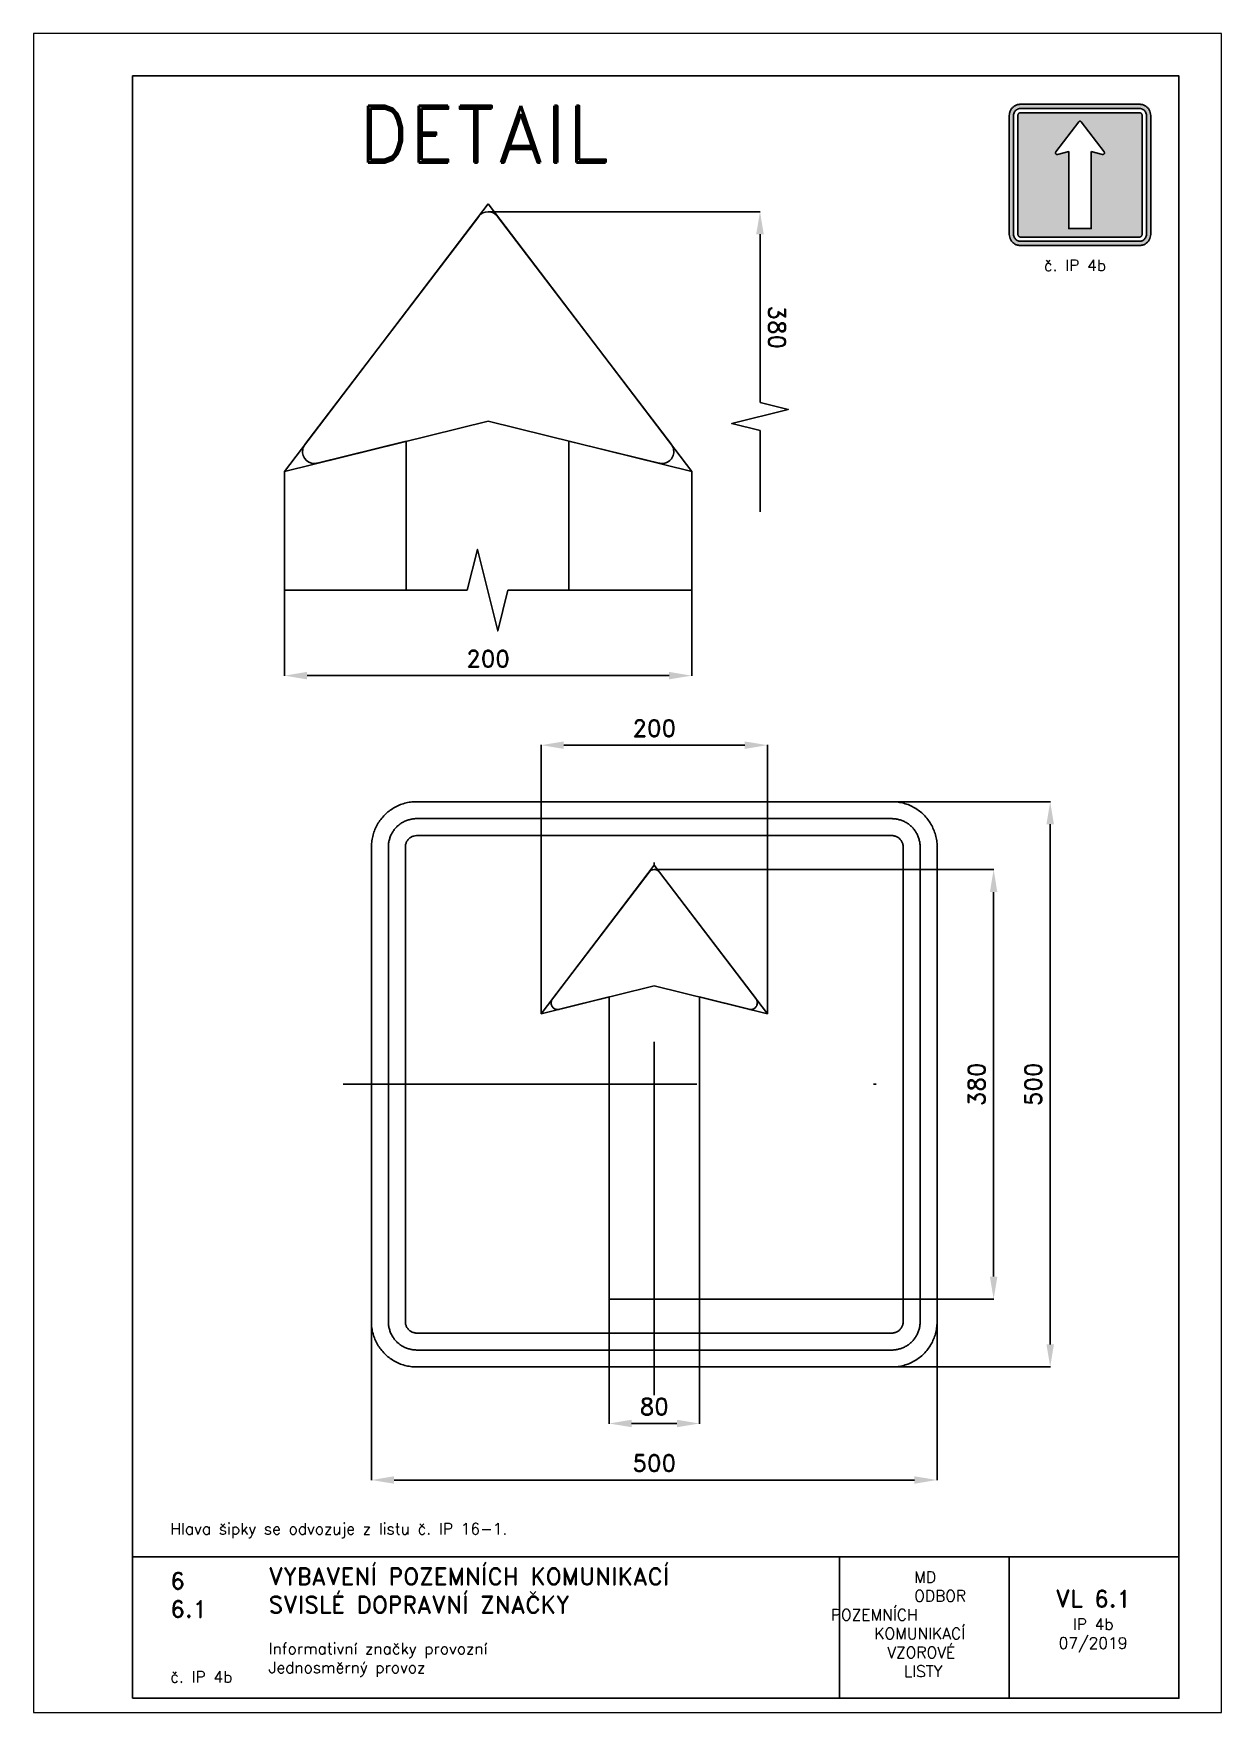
# Paper-space layout 'IP 4b' of a CAD drawing. Header units: millimetres. Extents: x 0 to 210, y 0 to 297.
# The model-space entities are those that its viewports show. They can reach past a viewport. Long polylines and large blocks are cut down to what shows.
import ezdxf

# ---------------------------------------------------------------- set-up
doc = ezdxf.new("R2010")
doc.units = ezdxf.units.MM
doc.header["$LTSCALE"] = 5
doc.linetypes.add('ČERCHOVANÁX2', pattern=[2, 1, -0.5, 0, -0.5])
doc.linetypes.add('ČÁRKOVANÁX2', pattern=[1.5, 1, -0.5])
for name, color, linetype in [('Kóty', 2, 'Continuous'), ('Rozpiska', 7, 'Continuous'), ('Značka', 7, 'Continuous')]:
    doc.layers.add(name, color=color, linetype=linetype)
doc.layers.add('Rámeček', color=6, linetype='Continuous', plot=False)
doc.styles.get("Standard").update_dxf_attribs({"font": 'romand.shx', "height": 15})
doc.dimstyles.get("Standard").update_dxf_attribs({"dimtxt": 15, "dimasz": 20, "dimexe": 0.18, "dimexo": 0.0625, "dimgap": 7.5, "dimtad": 1, "dimdec": 0, "dimzin": 0, "dimdsep": 46, "dimtxsty": 'Standard', "dimcen": 0.09, "dimadec": 0, "dimazin": 0, "dimtfac": 1, "dimtdec": 0, "dimtofl": 0, "dimtmove": 0, "dimatfit": 3, "dimfxl": 1, "dimtolj": 1, "dimtzin": 0, "dimarcsym": 0})

psp = doc.layouts.new('IP 4b')

# ---------------------------------------------------------------- texts
at = {"layer": 'Rozpiska', "color": 7, "attachment_point": 1}
for s, width, gutter_width, heights, insert, char_height in [('\\pi6.11905;č. IP 4b', 25, 75, [0], (172.5, 257), 2), ('\\P\\PHlava šipky se odvozuje z listu č. IP 16-1.', 155.5011, 100, [0], (24.17, 40.15), 2), ('6', 149.0422, 100, [0], (24.17, 24.77), 3), ('{\\C6;VYBAVENÍ POZEMNÍCH KOMUNIKACÍ\\P}SVISLÉ DOPRAVNÍ ZNAČKY{\\H1.34524x; }', 149.0422, 100, [0], (41.56, 25.56), 3), ('\\pi14.7414;{\\C6;MD\\P\\pi2.36044;}ODBOR POZEMNÍCH{\\H1.57143x; }\\P\\pi7.69378;KOMUNIKACÍ{\\H1.5x; }\\P\\pi9.97949;{\\C6;VZOROVÉ\\H1.47619x; \\H0.67742x;\\P\\pi12.93187;LISTY\\H1.26984x; }', 33.1018, 100, [0], (140.95, 24.95), 2), ('\\pi1.03113;{\\H1.5x;\\C6;VL 6.1\\P\\pi4.07873;\\H0.66667x;IP 4b\\H1.66666x; \\H0.6x;\\P\\pi1.5549;07/2019\\H1.80159x; }', 16.0623, 100, [0], (179.66, 21.61), 2), ('6.1', 149.0422, 100, [0], (24.17, 19.78), 3), ('{\\C6;Informativní značky provozní\\P}Jednosměrný provoz{\\H1.83333x; }', 149.0422, 100, [0], (41.56, 12.29), 2), ('{\\C6;č. IP 4b}', 18.3305, 100, [2.67], (24.17, 7.28), 2)]:
    psp.add_mtext_dynamic_manual_height_columns(s, width=width, gutter_width=gutter_width, heights=heights, dxfattribs=dict(at, insert=insert, char_height=char_height))

msp = doc.modelspace()

# ---------------------------------------------------------------- texts
at = {"layer": 'Kóty', "insert": (108.5, 669.6), "char_height": 15, "attachment_point": 5, "rotation": 270}
msp.add_mtext('\\A1;380', dxfattribs=at)
at = {"layer": 'Kóty', "insert": (-146.9, 376.5), "char_height": 15, "attachment_point": 5}
msp.add_mtext('\\A1;200', dxfattribs=at)
at = {"layer": 'Rozpiska', "color": 7, "insert": (-294.9, 865.5), "char_height": 50, "attachment_point": 1}
msp.add_mtext_dynamic_manual_height_columns('\\pi33.278;DETAIL', width=299.889, gutter_width=100, heights=[0], dxfattribs=at)

# ---------------------------------------------------------------- blocks, each defined once
blk = doc.blocks.new('*D0')
at = {"layer": 'Defpoints', "color": 0, "transparency": 16777216}
for p in [(151.8, 250), (350, 250), (165.8, -250)]:
    blk.add_point(p, dxfattribs=at)
at = {"layer": 'Kóty', "color": 0, "lineweight": -2, "transparency": 16777216}
for p, q in [((151.9, 250), (350.2, 250)), ((350, -230), (350, 230)), ((165.9, -250), (350.2, -250))]:
    blk.add_line(p, q, dxfattribs=at)
at = {"layer": 'Kóty', "color": 0, "transparency": 16777216}
for points in [[(346.7, 230), (353.3, 230), (350, 250)], [(346.7, -230), (353.3, -230), (350, -250)]]:
    blk.add_solid(points, dxfattribs=at)
at = {"layer": 'Kóty', "color": 0, "transparency": 16777216, "insert": (335, 0), "char_height": 15, "attachment_point": 5, "rotation": 90}
blk.add_mtext('\\A1;500', dxfattribs=at)
blk = doc.blocks.new('*D1')
at = {"layer": 'Defpoints', "color": 0, "transparency": 16777216}
for p in [(250, -192.5), (-250, -210), (250, -350)]:
    blk.add_point(p, dxfattribs=at)
at = {"layer": 'Kóty', "color": 0, "lineweight": -2, "transparency": 16777216}
for p, q in [((250, -192.6), (250, -350.2)), ((-250, -210.1), (-250, -350.2)), ((-230, -350), (230, -350))]:
    blk.add_line(p, q, dxfattribs=at)
at = {"layer": 'Kóty', "color": 0, "transparency": 16777216}
for points in [[(-230, -346.7), (-230, -353.3), (-250, -350)], [(230, -346.7), (230, -353.3), (250, -350)]]:
    blk.add_solid(points, dxfattribs=at)
at = {"layer": 'Kóty', "color": 0, "transparency": 16777216, "insert": (0, -335), "char_height": 15, "attachment_point": 5}
blk.add_mtext('\\A1;500', dxfattribs=at)
blk = doc.blocks.new('*D2')
at = {"layer": 'Defpoints', "color": 0, "transparency": 16777216}
for p in [(-40, -190), (40, -190), (40, -300)]:
    blk.add_point(p, dxfattribs=at)
at = {"layer": 'Kóty', "color": 0, "lineweight": -2, "transparency": 16777216}
for p, q in [((-40, -190.1), (-40, -300.2)), ((40, -190.1), (40, -300.2)), ((-20, -300), (20, -300))]:
    blk.add_line(p, q, dxfattribs=at)
at = {"layer": 'Kóty', "color": 0, "transparency": 16777216}
for points in [[(-20, -296.7), (-20, -303.3), (-40, -300)], [(20, -296.7), (20, -303.3), (40, -300)]]:
    blk.add_solid(points, dxfattribs=at)
at = {"layer": 'Kóty', "color": 0, "transparency": 16777216, "insert": (0, -285), "char_height": 15, "attachment_point": 5}
blk.add_mtext('\\A1;80', dxfattribs=at)
blk = doc.blocks.new('*D3')
at = {"layer": 'Defpoints', "color": 0, "transparency": 16777216}
for p in [(0, 190), (300, 190), (40, -190.1)]:
    blk.add_point(p, dxfattribs=at)
at = {"layer": 'Kóty', "color": 0, "lineweight": -2, "transparency": 16777216}
for p, q in [((0.1, 190), (300.2, 190)), ((300, -170.1), (300, 170)), ((40.1, -190.1), (300.2, -190.1))]:
    blk.add_line(p, q, dxfattribs=at)
at = {"layer": 'Kóty', "color": 0, "transparency": 16777216}
for points in [[(296.7, 170), (303.3, 170), (300, 190)], [(296.7, -170.1), (303.3, -170.1), (300, -190.1)]]:
    blk.add_solid(points, dxfattribs=at)
at = {"layer": 'Kóty', "color": 0, "transparency": 16777216, "insert": (285, 0), "char_height": 15, "attachment_point": 5, "rotation": 90}
blk.add_mtext('\\A1;380', dxfattribs=at)
blk = doc.blocks.new('*D6')
at = {"layer": 'Defpoints', "color": 0, "transparency": 16777216}
for p in [(100, 300), (-100, 62.4), (100, 62.4)]:
    blk.add_point(p, dxfattribs=at)
at = {"layer": 'Kóty', "color": 0, "lineweight": -2, "transparency": 16777216}
for p, q in [((-100, 62.5), (-100, 300.2)), ((-80, 300), (80, 300)), ((100, 62.5), (100, 300.2))]:
    blk.add_line(p, q, dxfattribs=at)
at = {"layer": 'Kóty', "color": 0, "transparency": 16777216}
for points in [[(-80, 303.3), (-80, 296.7), (-100, 300)], [(80, 303.3), (80, 296.7), (100, 300)]]:
    blk.add_solid(points, dxfattribs=at)
at = {"layer": 'Kóty', "color": 0, "transparency": 16777216, "insert": (0, 315), "char_height": 15, "attachment_point": 5}
blk.add_mtext('\\A1;200', dxfattribs=at)

# ---------------------------------------------------------------- dimensions: what is measured, and where the dimension line sits
at = {"layer": 'Kóty'}
for base, p1, p2, picture, middle in [((100, 300), (-100, 62.4), (100, 62.4), '*D6', (0, 315)), ((250, -350), (-250, -210), (250, -192.5), '*D1', (0, -335)), ((40, -300), (-40, -190), (40, -190), '*D2', (0, -285))]:
    dim = msp.add_linear_dim(base=base, p1=p1, p2=p2, dimstyle='Standard', dxfattribs=at)
    dim.commit()
    dim.dimension.update_dxf_attribs({"geometry": picture, "text_midpoint": middle})
for base, p1, p2, picture, middle in [((350, 250), (165.8, -250), (151.8, 250), '*D0', (335, 0)), ((300, 190), (40, -190.1), (0, 190), '*D3', (285, 0))]:
    dim = msp.add_linear_dim(base=base, p1=p1, p2=p2, angle=90, dimstyle='Standard', dxfattribs=at)
    dim.commit()
    dim.dimension.update_dxf_attribs({"geometry": picture, "text_midpoint": middle})

# ---------------------------------------------------------------- linework, layer by layer
at = {"layer": 'Kóty'}
for p, q in [((-146.9, 771.9), (93.5, 771.9)), ((93.5, 751.9), (93.5, 603.2)), ((93.5, 578.2), (93.5, 506.5)), ((-326.9, 542.1), (-326.9, 361.3)), ((33.1, 542.1), (33.1, 361.3)), ((-306.9, 361.5), (13.1, 361.5))]:
    msp.add_line(p, q, dxfattribs=at)
msp.add_lwpolyline([(93.5, 603.2), (118.5, 597), (68.5, 584.5), (93.5, 578.2)], dxfattribs=at)
for points in [[(96.8, 751.9), (90.1, 751.9), (93.5, 771.9)], [(-306.9, 364.8), (-306.9, 358.2), (-326.9, 361.5)], [(13.1, 364.8), (13.1, 358.2), (33.1, 361.5)]]:
    msp.add_solid(points, dxfattribs=at)
at = {"layer": 'Značka', "color": 6, "linetype": 'ČÁRKOVANÁX2', "ltscale": 2.5}
for p, q in [((-146.9, 778.7), (-326.9, 542.2)), ((-146.9, 778.7), (33.1, 542.2)), ((-326.9, 542.2), (-146.9, 586.7)), ((33.1, 542.2), (-146.9, 586.7)), ((0, 193.8), (-100, 62.4)), ((0, 193.8), (100, 62.4)), ((-100, 62.4), (0, 87.2)), ((100, 62.4), (0, 87.2))]:
    msp.add_line(p, q, dxfattribs=at)
at = {"layer": 'Značka', "color": 7}
for p, q in [((-165.4, 437.1), (-326.9, 437.1)), ((33.1, 437.1), (-129.4, 437.1))]:
    msp.add_line(p, q, dxfattribs=at)
at = {"layer": 'Značka', "color": 5}
for points in [[(-219.4, 437.1), (-219.4, 568.8), (-297.9, 549.4), (-298.4, 549.3), (-298.9, 549.2), (-301, 549.1), (-303, 549.4), (-305.5, 550.3), (-307.5, 551.8), (-309.2, 553.8, -0.065232), (-310.4, 556.1, -0.064842), (-310.9, 558.6, -0.063643), (-310.8, 561.2, -0.052725), (-310.3, 563.2, -0.057385), (-309.4, 565.1), (-309.1, 565.5), (-308.8, 565.9), (-155.2, 767.7), (-154.9, 768.1), (-154.6, 768.5), (-153.2, 769.8), (-151.5, 770.8), (-149.3, 771.6), (-146.9, 771.9), (-144.5, 771.6), (-142.2, 770.8), (-140.5, 769.8), (-139.1, 768.5), (-138.8, 768.1), (-138.5, 767.7), (15.1, 565.9), (15.4, 565.5), (15.7, 565.1, -0.052546), (16.6, 563.2, -0.052648), (17.1, 561.2, -0.065479), (17.2, 558.6, -0.065458), (16.6, 556.1, -0.065309), (15.5, 553.8, -0.06525), (13.8, 551.8), (11.7, 550.3), (9.3, 549.4), (7.3, 549.1), (5.2, 549.2), (4.7, 549.3), (4.2, 549.4), (-75.4, 569), (-75.4, 437.1)], [(-210, -250), (-210.2, -250), (-210.3, -250, -0.032179), (-215.5, -249.6, -0.035442), (-220.6, -248.6, -0.03627), (-225.5, -246.9, -0.034421), (-230.1, -244.6, -0.033723), (-234.4, -241.7, -0.034086), (-238.3, -238.3, -0.03421), (-241.7, -234.4, -0.03423), (-244.6, -230.1, -0.034042), (-246.9, -225.5, -0.033412), (-248.6, -220.6, -0.034127), (-249.7, -215.5, -0.036744), (-250, -210.3), (-250, -210.2), (-250, -210), (-250, 210), (-250, 210.2), (-250, 210.3, -0.032179), (-249.6, 215.5, -0.035444), (-248.6, 220.6, -0.036265), (-246.9, 225.5, -0.034417), (-244.6, 230.1, -0.033718), (-241.7, 234.4, -0.03408), (-238.3, 238.3, -0.034213), (-234.4, 241.7, -0.034222), (-230.1, 244.6, -0.034048), (-225.5, 246.9, -0.033405), (-220.6, 248.6, -0.034129), (-215.5, 249.7, -0.036741), (-210.3, 250), (-210.2, 250), (-210, 250), (210, 250), (210.2, 250), (210.3, 250, -0.032179), (215.5, 249.6, -0.035443), (220.6, 248.6, -0.036259), (225.5, 246.9, -0.034409), (230.1, 244.6, -0.033719), (234.4, 241.7, -0.034073), (238.3, 238.3, -0.034214), (241.7, 234.4, -0.034226), (244.6, 230.1, -0.03405), (246.9, 225.5, -0.033407), (248.6, 220.6, -0.034128), (249.7, 215.5, -0.036741), (250, 210.3), (250, 210.2), (250, 210), (250, -210), (250, -210.2), (250, -210.3, -0.032179), (249.6, -215.5, -0.035442), (248.6, -220.6, -0.036259), (246.9, -225.5, -0.034412), (244.6, -230.1, -0.033722), (241.7, -234.4, -0.034079), (238.3, -238.3, -0.034208), (234.4, -241.7, -0.034233), (230.1, -244.6, -0.034047), (225.5, -246.9, -0.033418), (220.6, -248.6, -0.034128), (215.5, -249.7, -0.036747), (210.3, -250), (210.2, -250), (210, -250), (-210, -250)], [(-210, -235), (-210.1, -235), (-210.2, -235, -0.032179), (-213.4, -234.8, -0.035442), (-216.6, -234.1, -0.036263), (-219.7, -233.1, -0.034415), (-222.6, -231.6, -0.033719), (-225.3, -229.8, -0.034085), (-227.7, -227.7, -0.034205), (-229.8, -225.3, -0.034229), (-231.6, -222.6, -0.034047), (-233.1, -219.7, -0.033413), (-234.1, -216.6, -0.034127), (-234.8, -213.4, -0.036746), (-235, -210.2), (-235, -210.1), (-235, -210), (-235, 210), (-235, 210.1), (-235, 210.2, -0.032179), (-234.8, 213.4, -0.035448), (-234.1, 216.6, -0.036268), (-233.1, 219.7, -0.034412), (-231.6, 222.6, -0.033722), (-229.8, 225.3, -0.034096), (-227.7, 227.7, -0.034188), (-225.3, 229.8, -0.034226), (-222.6, 231.6, -0.034026), (-219.7, 233.1, -0.033407), (-216.6, 234.1, -0.034138), (-213.4, 234.8, -0.036736), (-210.2, 235), (-210.1, 235), (-210, 235), (210, 235), (210.1, 235), (210.2, 235, -0.032198), (213.4, 234.8, -0.035437), (216.6, 234.1, -0.036248), (219.7, 233.1, -0.0344), (222.6, 231.6, -0.033726), (225.3, 229.8, -0.03409), (227.7, 227.7, -0.034192), (229.8, 225.3, -0.034225), (231.6, 222.6, -0.034034), (233.1, 219.7, -0.033413), (234.1, 216.6, -0.034141), (234.8, 213.4, -0.036734), (235, 210.2), (235, 210.1), (235, 210), (235, -210), (235, -210.1), (235, -210.2, -0.032198), (234.8, -213.4, -0.035432), (234.1, -216.6, -0.036246), (233.1, -219.7, -0.034408), (231.6, -222.6, -0.033723), (229.8, -225.3, -0.034081), (227.7, -227.7, -0.034214), (225.3, -229.8, -0.034229), (222.6, -231.6, -0.034047), (219.7, -233.1, -0.033418), (216.6, -234.1, -0.034127), (213.4, -234.8, -0.036739), (210.2, -235), (210.1, -235), (210, -235), (-210, -235)], [(-210, -220), (210, -220), (210, -220), (210.1, -220, 0.032183), (211.4, -219.9, 0.035447), (212.6, -219.6, 0.036274), (213.9, -219.2, 0.034414), (215, -218.6, 0.033745), (216.1, -217.9, 0.034097), (217.1, -217.1, 0.034187), (217.9, -216.1, 0.034206), (218.6, -215, 0.034029), (219.2, -213.9, 0.033462), (219.6, -212.6, 0.034127), (219.9, -211.4, 0.036765), (220, -210.1), (220, -210), (220, -210), (220, 210), (220, 210), (220, 210.1, 0.032183), (219.9, 211.4, 0.035493), (219.6, 212.6, 0.036297), (219.2, 213.9, 0.034425), (218.6, 215, 0.033754), (217.9, 216.1, 0.034097), (217.1, 217.1, 0.034211), (216.1, 217.9, 0.03418), (215, 218.6, 0.034014), (213.9, 219.2, 0.03347), (212.6, 219.6, 0.034124), (211.4, 219.9, 0.036764), (210.1, 220), (210, 220), (210, 220), (-210, 220), (-210, 220), (-210.1, 220), (-211.4, 219.9), (-212.6, 219.6, 0.036281), (-213.9, 219.2, 0.03442), (-215, 218.6, 0.033728), (-216.1, 217.9, 0.034077), (-217.1, 217.1, 0.034234), (-217.9, 216.1, 0.034204), (-218.6, 215, 0.034029), (-219.2, 213.9, 0.03342), (-219.6, 212.6, 0.034118), (-219.9, 211.4, 0.03674), (-220, 210.1), (-220, 210), (-220, 210), (-220, -210), (-220, -210), (-220, -210.1, 0.032174), (-219.9, -211.4, 0.035443), (-219.6, -212.6, 0.036265), (-219.2, -213.9, 0.034414), (-218.6, -215, 0.033719), (-217.9, -216.1, 0.034082), (-217.1, -217.1, 0.034218), (-216.1, -217.9, 0.034226), (-215, -218.6, 0.03405), (-213.9, -219.2, 0.033407), (-212.6, -219.6, 0.034128), (-211.4, -219.9, 0.036741), (-210.1, -220), (-210, -220), (-210, -220)]]:
    msp.add_lwpolyline(points, format="xyb", dxfattribs=at)
at = {"layer": 'Značka', "color": 7}
msp.add_lwpolyline([(-129.4, 437.1), (-138.4, 401.1), (-156.4, 473.1), (-165.4, 437.1)], dxfattribs=at)
at = {"layer": 'Značka', "color": 6, "linetype": 'ČERCHOVANÁX2', "ltscale": 2.5}
for points in [[(0, -275), (0, 275)], [(-275, 0), (275, 0)]]:
    msp.add_lwpolyline(points, dxfattribs=at)
at = {"layer": 'Značka', "color": 5}
msp.add_lwpolyline([(90.8, 70.1, -0.065309), (90.2, 68.8, -0.06525), (89.3, 67.8), (88.1, 66.9), (86.8, 66.4), (85.6, 66.2), (84.5, 66.3), (84.2, 66.3), (83.9, 66.4), (40, 77.3), (40, -190), (-40, -190), (-40, 77.3), (-83.9, 66.4), (-84.2, 66.3), (-84.5, 66.3), (-85.6, 66.2), (-86.8, 66.4), (-88.1, 66.9), (-89.3, 67.8), (-90.2, 68.8, -0.065232), (-90.8, 70.1, -0.064842), (-91.1, 71.5, -0.063643), (-91.1, 73, -0.052726), (-90.8, 74.1, -0.057385), (-90.3, 75.1), (-90.1, 75.4), (-90, 75.6), (-4.6, 187.7), (-4.5, 187.9), (-4.3, 188.1), (-3.5, 188.8), (-2.6, 189.4), (-1.3, 189.8), (0, 190), (1.3, 189.8), (2.6, 189.4), (3.5, 188.8), (4.3, 188.1), (4.5, 187.9), (4.6, 187.7), (90, 75.6), (90.1, 75.4), (90.3, 75.1, -0.052546), (90.8, 74.1, -0.052648), (91.1, 73, -0.065479), (91.1, 71.5, -0.065458)], format="xyb", close=True, dxfattribs=at)

msp.set_redraw_order([(e.dxf.handle, doc.entitydb.next_handle()) for e in msp.query("TEXT MTEXT ATTDEF DIMENSION ARC_DIMENSION")])  # texts and dimensions are drawn at this point

# ---------------------------------------------------------------- hatches: boundary and pattern name
at = {"layer": 'Značka'}
h = psp.add_hatch(color=170, dxfattribs=at)
h.dxf.hatch_style = 1
edge = h.paths.add_edge_path(flags=0)
edge.add_line((187, 276.12), (188.99, 275.63))
edge.add_line((188.99, 275.63), (189, 275.63))
edge.add_line((189, 275.63), (189.01, 275.62))
edge.add_arc((189.05, 275.88), 0.258, 261.022, 273.0415)
edge.add_arc((189.05, 275.88), 0.263, 272.9464, 284.988)
edge.add_arc((189.06, 275.88), 0.261, 283.5291, 298.5096)
edge.add_line((189.18, 275.65), (189.24, 275.69))
edge.add_line((189.24, 275.69), (189.28, 275.75))
edge.add_line((189.28, 275.75), (189.31, 275.81))
edge.add_line((189.31, 275.81), (189.33, 275.87))
edge.add_line((189.33, 275.87), (189.33, 275.94))
edge.add_line((189.33, 275.94), (189.31, 275.99))
edge.add_line((189.31, 275.99), (189.29, 276.04))
edge.add_line((189.29, 276.04), (189.28, 276.05))
edge.add_line((189.28, 276.05), (189.27, 276.07))
edge.add_line((189.27, 276.07), (185.22, 281.39))
edge.add_line((185.22, 281.39), (185.21, 281.4))
edge.add_line((185.21, 281.4), (185.2, 281.41))
edge.add_line((185.2, 281.41), (185.17, 281.44))
edge.add_line((185.17, 281.44), (185.12, 281.47))
edge.add_line((185.12, 281.47), (185.06, 281.49))
edge.add_arc((185, 281.24), 0.261, 76.7791, 90.8178)
edge.add_arc((185, 281.24), 0.263, 89.3077, 103.2736)
edge.add_arc((185, 281.23), 0.267, 103.3497, 116.9795)
edge.add_line((184.88, 281.47), (184.83, 281.44))
edge.add_line((184.83, 281.44), (184.8, 281.41))
edge.add_line((184.8, 281.41), (184.79, 281.4))
edge.add_line((184.79, 281.4), (184.78, 281.39))
edge.add_line((184.78, 281.39), (180.73, 276.07))
edge.add_line((180.73, 276.07), (180.72, 276.05))
edge.add_line((180.72, 276.05), (180.71, 276.04))
edge.add_line((180.71, 276.04), (180.69, 275.99))
edge.add_line((180.69, 275.99), (180.67, 275.94))
edge.add_line((180.67, 275.94), (180.67, 275.87))
edge.add_line((180.67, 275.87), (180.69, 275.81))
edge.add_line((180.69, 275.81), (180.71, 275.75))
edge.add_line((180.71, 275.75), (180.76, 275.69))
edge.add_line((180.76, 275.69), (180.81, 275.65))
edge.add_line((180.81, 275.65), (180.88, 275.63))
edge.add_arc((180.95, 275.88), 0.263, 254.6933, 266.7574)
edge.add_arc((180.95, 275.86), 0.236, 266.7122, 279.859)
edge.add_line((180.99, 275.62), (181, 275.63))
edge.add_line((181, 275.63), (181.01, 275.63))
edge.add_line((181.01, 275.63), (183, 276.12))
edge.add_line((183, 276.12), (183, 262.5))
edge.add_line((183, 262.5), (187, 262.5))
edge.add_line((187, 262.5), (187, 276.12))
edge = h.paths.add_edge_path(flags=16)
edge.add_line((174.5, 260.25), (174.49, 260.25))
edge.add_line((174.49, 260.25), (174.49, 260.25))
edge.add_arc((174.5, 261.51), 1.26, 262.2991, 269.6713, ccw=False)
edge.add_arc((174.48, 261.4), 1.15, 254.2347, 262.3496, ccw=False)
edge.add_arc((174.45, 261.37), 1.12, 247.1277, 255.4304, ccw=False)
edge.add_arc((174.47, 261.44), 1.18, 239.3535, 247.2322, ccw=False)
edge.add_line((173.87, 260.42), (173.74, 260.51))
edge.add_line((173.74, 260.51), (173.62, 260.62))
edge.add_line((173.62, 260.62), (173.51, 260.74))
edge.add_line((173.51, 260.74), (173.42, 260.87))
edge.add_line((173.42, 260.87), (173.35, 261.02))
edge.add_line((173.35, 261.02), (173.29, 261.17))
edge.add_line((173.29, 261.17), (173.26, 261.33))
edge.add_line((173.26, 261.33), (173.25, 261.49))
edge.add_line((173.25, 261.49), (173.25, 261.5))
edge.add_line((173.25, 261.5), (173.25, 261.5))
edge.add_line((173.25, 261.5), (173.25, 282.5))
edge.add_line((173.25, 282.5), (173.25, 282.5))
edge.add_line((173.25, 282.5), (173.25, 282.51))
edge.add_line((173.25, 282.51), (173.26, 282.67))
edge.add_line((173.26, 282.67), (173.29, 282.83))
edge.add_line((173.29, 282.83), (173.35, 282.98))
edge.add_line((173.35, 282.98), (173.42, 283.13))
edge.add_line((173.42, 283.13), (173.51, 283.26))
edge.add_line((173.51, 283.26), (173.62, 283.38))
edge.add_line((173.62, 283.38), (173.74, 283.49))
edge.add_arc((174.46, 282.56), 1.18, 119.792, 127.6372, ccw=False)
edge.add_arc((174.48, 282.55), 1.19, 112.6358, 120.4311, ccw=False)
edge.add_arc((174.49, 282.53), 1.21, 105.0829, 112.7281, ccw=False)
edge.add_arc((174.49, 282.56), 1.19, 97.9864, 105.8091, ccw=False)
edge.add_arc((174.48, 282.65), 1.1, 89.6119, 98.028, ccw=False)
edge.add_line((174.49, 283.75), (174.49, 283.75))
edge.add_line((174.49, 283.75), (174.5, 283.75))
edge.add_line((174.5, 283.75), (195.5, 283.75))
edge.add_line((195.5, 283.75), (195.5, 283.75))
edge.add_line((195.5, 283.75), (195.51, 283.75))
edge.add_arc((195.5, 282.5), 1.25, 82.2969, 89.6735, ccw=False)
edge.add_arc((195.52, 282.6), 1.15, 74.2358, 82.3486, ccw=False)
edge.add_arc((195.55, 282.63), 1.12, 67.1297, 75.4284, ccw=False)
edge.add_arc((195.53, 282.56), 1.18, 59.3545, 67.2313, ccw=False)
edge.add_line((196.13, 283.58), (196.26, 283.49))
edge.add_line((196.26, 283.49), (196.38, 283.38))
edge.add_line((196.38, 283.38), (196.49, 283.26))
edge.add_line((196.49, 283.26), (196.58, 283.13))
edge.add_line((196.58, 283.13), (196.65, 282.98))
edge.add_line((196.65, 282.98), (196.71, 282.83))
edge.add_line((196.71, 282.83), (196.74, 282.67))
edge.add_line((196.74, 282.67), (196.75, 282.51))
edge.add_line((196.75, 282.51), (196.75, 282.5))
edge.add_line((196.75, 282.5), (196.75, 282.5))
edge.add_line((196.75, 282.5), (196.75, 261.5))
edge.add_line((196.75, 261.5), (196.75, 261.5))
edge.add_line((196.75, 261.5), (196.75, 261.49))
edge.add_line((196.75, 261.49), (196.74, 261.33))
edge.add_line((196.74, 261.33), (196.71, 261.17))
edge.add_line((196.71, 261.17), (196.65, 261.02))
edge.add_line((196.65, 261.02), (196.58, 260.87))
edge.add_line((196.58, 260.87), (196.49, 260.74))
edge.add_line((196.49, 260.74), (196.38, 260.62))
edge.add_line((196.38, 260.62), (196.26, 260.51))
edge.add_line((196.26, 260.51), (196.13, 260.42))
edge.add_line((196.13, 260.42), (195.98, 260.35))
edge.add_arc((195.51, 261.47), 1.21, 285.0824, 292.7286, ccw=False)
edge.add_arc((195.51, 261.44), 1.19, 277.988, 285.8075, ccw=False)
edge.add_arc((195.52, 261.35), 1.1, 269.6114, 278.0286, ccw=False)
edge.add_line((195.51, 260.25), (195.5, 260.25))
edge.add_line((195.5, 260.25), (195.5, 260.25))
edge.add_line((195.5, 260.25), (174.5, 260.25))
edge = h.paths.add_edge_path(flags=0)
edge.add_line((174.5, 261), (195.5, 261))
edge.add_line((195.5, 261), (195.5, 261))
edge.add_line((195.5, 261), (195.5, 261))
edge.add_arc((195.5, 261.5), 0.503, 270.3498, 277.7204)
edge.add_arc((195.51, 261.46), 0.458, 277.6445, 285.7551)
edge.add_line((195.63, 261.02), (195.69, 261.04))
edge.add_line((195.69, 261.04), (195.75, 261.07))
edge.add_line((195.75, 261.07), (195.8, 261.1))
edge.add_line((195.8, 261.1), (195.85, 261.15))
edge.add_line((195.85, 261.15), (195.9, 261.19))
edge.add_line((195.9, 261.19), (195.93, 261.25))
edge.add_line((195.93, 261.25), (195.96, 261.31))
edge.add_line((195.96, 261.31), (195.98, 261.37))
edge.add_line((195.98, 261.37), (196, 261.43))
edge.add_line((196, 261.43), (196, 261.5))
edge.add_line((196, 261.5), (196, 261.5))
edge.add_line((196, 261.5), (196, 261.5))
edge.add_line((196, 261.5), (196, 282.5))
edge.add_line((196, 282.5), (196, 282.5))
edge.add_line((196, 282.5), (196, 282.5))
edge.add_line((196, 282.5), (196, 282.57))
edge.add_line((196, 282.57), (195.98, 282.63))
edge.add_line((195.98, 282.63), (195.96, 282.69))
edge.add_line((195.96, 282.69), (195.93, 282.75))
edge.add_line((195.93, 282.75), (195.9, 282.8))
edge.add_line((195.9, 282.8), (195.85, 282.85))
edge.add_line((195.85, 282.85), (195.8, 282.9))
edge.add_line((195.8, 282.9), (195.75, 282.93))
edge.add_line((195.75, 282.93), (195.69, 282.96))
edge.add_line((195.69, 282.96), (195.63, 282.98))
edge.add_line((195.63, 282.98), (195.57, 283))
edge.add_arc((195.51, 282.56), 0.44, 81.976, 90.3958)
edge.add_line((195.5, 283), (195.5, 283))
edge.add_line((195.5, 283), (195.5, 283))
edge.add_line((195.5, 283), (174.5, 283))
edge.add_line((174.5, 283), (174.5, 283))
edge.add_line((174.5, 283), (174.5, 283))
edge.add_arc((174.5, 282.5), 0.503, 90.3498, 97.7204)
edge.add_arc((174.49, 282.54), 0.458, 97.6393, 105.7604)
edge.add_line((174.37, 282.98), (174.31, 282.96))
edge.add_line((174.31, 282.96), (174.25, 282.93))
edge.add_line((174.25, 282.93), (174.19, 282.9))
edge.add_line((174.19, 282.9), (174.15, 282.85))
edge.add_line((174.15, 282.85), (174.1, 282.8))
edge.add_line((174.1, 282.8), (174.07, 282.75))
edge.add_line((174.07, 282.75), (174.04, 282.69))
edge.add_line((174.04, 282.69), (174.02, 282.63))
edge.add_line((174.02, 282.63), (174, 282.57))
edge.add_line((174, 282.57), (174, 282.5))
edge.add_line((174, 282.5), (174, 282.5))
edge.add_line((174, 282.5), (174, 282.5))
edge.add_line((174, 282.5), (174, 261.5))
edge.add_line((174, 261.5), (174, 261.5))
edge.add_line((174, 261.5), (174, 261.5))
edge.add_line((174, 261.5), (174, 261.43))
edge.add_line((174, 261.43), (174.02, 261.37))
edge.add_line((174.02, 261.37), (174.04, 261.31))
edge.add_line((174.04, 261.31), (174.07, 261.25))
edge.add_line((174.07, 261.25), (174.1, 261.19))
edge.add_line((174.1, 261.19), (174.15, 261.15))
edge.add_line((174.15, 261.15), (174.19, 261.1))
edge.add_line((174.19, 261.1), (174.25, 261.07))
edge.add_line((174.25, 261.07), (174.31, 261.04))
edge.add_line((174.31, 261.04), (174.37, 261.02))
edge.add_line((174.37, 261.02), (174.43, 261))
edge.add_arc((174.49, 261.44), 0.441, 261.9787, 270.3931)
edge.add_line((174.5, 261), (174.5, 261))
edge.add_line((174.5, 261), (174.5, 261))
edge = h.paths.add_edge_path()
edge.add_line((174.5, 259.5), (174.49, 259.5))
edge.add_line((174.49, 259.5), (174.48, 259.5))
edge.add_arc((174.5, 261.52), 2.02, 262.3081, 269.6814, ccw=False)
edge.add_arc((174.47, 261.33), 1.83, 254.1851, 262.3054, ccw=False)
edge.add_arc((174.42, 261.3), 1.79, 247.1746, 255.487, ccw=False)
edge.add_arc((174.46, 261.39), 1.89, 239.3042, 247.1901, ccw=False)
edge.add_arc((174.45, 261.44), 1.92, 232.4289, 240.1603, ccw=False)
edge.add_arc((174.44, 261.42), 1.9, 224.6162, 232.4291, ccw=False)
edge.add_arc((174.42, 261.44), 1.9, 217.6367, 225.4689, ccw=False)
edge.add_line((172.91, 260.28), (172.77, 260.5))
edge.add_line((172.77, 260.5), (172.65, 260.73))
edge.add_line((172.65, 260.73), (172.57, 260.97))
edge.add_line((172.57, 260.97), (172.52, 261.23))
edge.add_line((172.52, 261.23), (172.5, 261.48))
edge.add_line((172.5, 261.48), (172.5, 261.49))
edge.add_line((172.5, 261.49), (172.5, 261.5))
edge.add_line((172.5, 261.5), (172.5, 282.5))
edge.add_line((172.5, 282.5), (172.5, 282.51))
edge.add_line((172.5, 282.51), (172.5, 282.52))
edge.add_line((172.5, 282.52), (172.52, 282.77))
edge.add_arc((174.33, 282.53), 1.83, 164.1396, 172.2697, ccw=False)
edge.add_arc((174.3, 282.58), 1.79, 157.1611, 165.4725, ccw=False)
edge.add_arc((174.39, 282.54), 1.88, 149.3291, 157.2144, ccw=False)
edge.add_arc((174.44, 282.55), 1.92, 142.3913, 150.1182, ccw=False)
edge.add_arc((174.42, 282.56), 1.9, 134.6343, 142.4403, ccw=False)
edge.add_arc((174.43, 282.59), 1.89, 127.5803, 135.4241, ccw=False)
edge.add_arc((174.44, 282.58), 1.9, 119.7604, 127.5952, ccw=False)
edge.add_arc((174.46, 282.59), 1.9, 112.6863, 120.4834, ccw=False)
edge.add_arc((174.48, 282.55), 1.94, 105.0195, 112.6746, ccw=False)
edge.add_arc((174.49, 282.6), 1.9, 98.03, 105.8475, ccw=False)
edge.add_arc((174.47, 282.73), 1.77, 89.6095, 98.026, ccw=False)
edge.add_line((174.48, 284.5), (174.49, 284.5))
edge.add_line((174.49, 284.5), (174.5, 284.5))
edge.add_line((174.5, 284.5), (195.5, 284.5))
edge.add_line((195.5, 284.5), (195.51, 284.5))
edge.add_line((195.51, 284.5), (195.52, 284.5))
edge.add_arc((195.5, 282.48), 2.02, 82.3081, 89.6814, ccw=False)
edge.add_arc((195.53, 282.67), 1.83, 74.1851, 82.3054, ccw=False)
edge.add_arc((195.58, 282.7), 1.79, 67.1759, 75.4857, ccw=False)
edge.add_arc((195.54, 282.61), 1.89, 59.3051, 67.1892, ccw=False)
edge.add_arc((195.55, 282.56), 1.92, 52.4292, 60.16, ccw=False)
edge.add_arc((195.56, 282.58), 1.9, 44.617, 52.4283, ccw=False)
edge.add_arc((195.58, 282.56), 1.9, 37.6368, 45.4688, ccw=False)
edge.add_line((197.09, 283.72), (197.23, 283.5))
edge.add_line((197.23, 283.5), (197.35, 283.27))
edge.add_line((197.35, 283.27), (197.43, 283.03))
edge.add_line((197.43, 283.03), (197.48, 282.77))
edge.add_line((197.48, 282.77), (197.5, 282.52))
edge.add_line((197.5, 282.52), (197.5, 282.51))
edge.add_line((197.5, 282.51), (197.5, 282.5))
edge.add_line((197.5, 282.5), (197.5, 261.5))
edge.add_line((197.5, 261.5), (197.5, 261.49))
edge.add_line((197.5, 261.49), (197.5, 261.48))
edge.add_line((197.5, 261.48), (197.48, 261.23))
edge.add_line((197.48, 261.23), (197.43, 260.97))
edge.add_line((197.43, 260.97), (197.35, 260.73))
edge.add_line((197.35, 260.73), (197.23, 260.5))
edge.add_line((197.23, 260.5), (197.09, 260.28))
edge.add_line((197.09, 260.28), (196.91, 260.09))
edge.add_line((196.91, 260.09), (196.72, 259.91))
edge.add_arc((195.56, 261.42), 1.89, 299.7595, 307.5961, ccw=False)
edge.add_arc((195.54, 261.41), 1.9, 292.6866, 300.4831, ccw=False)
edge.add_arc((195.52, 261.45), 1.94, 285.0182, 292.6759, ccw=False)
edge.add_arc((195.51, 261.4), 1.9, 278.03, 285.8475, ccw=False)
edge.add_arc((195.53, 261.26), 1.76, 269.6089, 278.0267, ccw=False)
edge.add_line((195.52, 259.5), (195.51, 259.5))
edge.add_line((195.51, 259.5), (195.5, 259.5))
edge.add_line((195.5, 259.5), (174.5, 259.5))
h = psp.add_hatch(color=170, dxfattribs=at)
h.dxf.hatch_style = 1
edge = h.paths.add_edge_path(flags=16)
edge.add_line((187, 276.12), (188.99, 275.63))
edge.add_line((188.99, 275.63), (189, 275.63))
edge.add_line((189, 275.63), (189.01, 275.62))
edge.add_arc((189.05, 275.88), 0.258, 261.022, 273.0415)
edge.add_arc((189.05, 275.88), 0.263, 272.9464, 284.988)
edge.add_arc((189.06, 275.88), 0.261, 283.5291, 298.5096)
edge.add_line((189.18, 275.65), (189.24, 275.69))
edge.add_line((189.24, 275.69), (189.28, 275.75))
edge.add_line((189.28, 275.75), (189.31, 275.81))
edge.add_line((189.31, 275.81), (189.33, 275.87))
edge.add_line((189.33, 275.87), (189.33, 275.94))
edge.add_line((189.33, 275.94), (189.31, 275.99))
edge.add_line((189.31, 275.99), (189.29, 276.04))
edge.add_line((189.29, 276.04), (189.28, 276.05))
edge.add_line((189.28, 276.05), (189.27, 276.07))
edge.add_line((189.27, 276.07), (185.22, 281.39))
edge.add_line((185.22, 281.39), (185.21, 281.4))
edge.add_line((185.21, 281.4), (185.2, 281.41))
edge.add_line((185.2, 281.41), (185.17, 281.44))
edge.add_line((185.17, 281.44), (185.12, 281.47))
edge.add_line((185.12, 281.47), (185.06, 281.49))
edge.add_arc((185, 281.24), 0.261, 76.7791, 90.8178)
edge.add_arc((185, 281.24), 0.263, 89.3077, 103.2736)
edge.add_arc((185, 281.23), 0.267, 103.3497, 116.9795)
edge.add_line((184.88, 281.47), (184.83, 281.44))
edge.add_line((184.83, 281.44), (184.8, 281.41))
edge.add_line((184.8, 281.41), (184.79, 281.4))
edge.add_line((184.79, 281.4), (184.78, 281.39))
edge.add_line((184.78, 281.39), (180.73, 276.07))
edge.add_line((180.73, 276.07), (180.72, 276.05))
edge.add_line((180.72, 276.05), (180.71, 276.04))
edge.add_line((180.71, 276.04), (180.69, 275.99))
edge.add_line((180.69, 275.99), (180.67, 275.94))
edge.add_line((180.67, 275.94), (180.67, 275.87))
edge.add_line((180.67, 275.87), (180.69, 275.81))
edge.add_line((180.69, 275.81), (180.71, 275.75))
edge.add_line((180.71, 275.75), (180.76, 275.69))
edge.add_line((180.76, 275.69), (180.81, 275.65))
edge.add_line((180.81, 275.65), (180.88, 275.63))
edge.add_arc((180.95, 275.88), 0.263, 254.6933, 266.7574)
edge.add_arc((180.95, 275.86), 0.236, 266.7122, 279.859)
edge.add_line((180.99, 275.62), (181, 275.63))
edge.add_line((181, 275.63), (181.01, 275.63))
edge.add_line((181.01, 275.63), (183, 276.12))
edge.add_line((183, 276.12), (183, 262.5))
edge.add_line((183, 262.5), (187, 262.5))
edge.add_line((187, 262.5), (187, 276.12))
edge = h.paths.add_edge_path()
edge.add_line((174.5, 261), (195.5, 261))
edge.add_line((195.5, 261), (195.5, 261))
edge.add_line((195.5, 261), (195.5, 261))
edge.add_arc((195.5, 261.5), 0.503, 270.3498, 277.7204)
edge.add_arc((195.51, 261.46), 0.458, 277.6445, 285.7551)
edge.add_line((195.63, 261.02), (195.69, 261.04))
edge.add_line((195.69, 261.04), (195.75, 261.07))
edge.add_line((195.75, 261.07), (195.8, 261.1))
edge.add_line((195.8, 261.1), (195.85, 261.15))
edge.add_line((195.85, 261.15), (195.9, 261.19))
edge.add_line((195.9, 261.19), (195.93, 261.25))
edge.add_line((195.93, 261.25), (195.96, 261.31))
edge.add_line((195.96, 261.31), (195.98, 261.37))
edge.add_line((195.98, 261.37), (196, 261.43))
edge.add_line((196, 261.43), (196, 261.5))
edge.add_line((196, 261.5), (196, 261.5))
edge.add_line((196, 261.5), (196, 261.5))
edge.add_line((196, 261.5), (196, 282.5))
edge.add_line((196, 282.5), (196, 282.5))
edge.add_line((196, 282.5), (196, 282.5))
edge.add_line((196, 282.5), (196, 282.57))
edge.add_line((196, 282.57), (195.98, 282.63))
edge.add_line((195.98, 282.63), (195.96, 282.69))
edge.add_line((195.96, 282.69), (195.93, 282.75))
edge.add_line((195.93, 282.75), (195.9, 282.8))
edge.add_line((195.9, 282.8), (195.85, 282.85))
edge.add_line((195.85, 282.85), (195.8, 282.9))
edge.add_line((195.8, 282.9), (195.75, 282.93))
edge.add_line((195.75, 282.93), (195.69, 282.96))
edge.add_line((195.69, 282.96), (195.63, 282.98))
edge.add_line((195.63, 282.98), (195.57, 283))
edge.add_arc((195.51, 282.56), 0.44, 81.976, 90.3958)
edge.add_line((195.5, 283), (195.5, 283))
edge.add_line((195.5, 283), (195.5, 283))
edge.add_line((195.5, 283), (174.5, 283))
edge.add_line((174.5, 283), (174.5, 283))
edge.add_line((174.5, 283), (174.5, 283))
edge.add_arc((174.5, 282.5), 0.503, 90.3498, 97.7204)
edge.add_arc((174.49, 282.54), 0.458, 97.6393, 105.7604)
edge.add_line((174.37, 282.98), (174.31, 282.96))
edge.add_line((174.31, 282.96), (174.25, 282.93))
edge.add_line((174.25, 282.93), (174.19, 282.9))
edge.add_line((174.19, 282.9), (174.15, 282.85))
edge.add_line((174.15, 282.85), (174.1, 282.8))
edge.add_line((174.1, 282.8), (174.07, 282.75))
edge.add_line((174.07, 282.75), (174.04, 282.69))
edge.add_line((174.04, 282.69), (174.02, 282.63))
edge.add_line((174.02, 282.63), (174, 282.57))
edge.add_line((174, 282.57), (174, 282.5))
edge.add_line((174, 282.5), (174, 282.5))
edge.add_line((174, 282.5), (174, 282.5))
edge.add_line((174, 282.5), (174, 261.5))
edge.add_line((174, 261.5), (174, 261.5))
edge.add_line((174, 261.5), (174, 261.5))
edge.add_line((174, 261.5), (174, 261.43))
edge.add_line((174, 261.43), (174.02, 261.37))
edge.add_line((174.02, 261.37), (174.04, 261.31))
edge.add_line((174.04, 261.31), (174.07, 261.25))
edge.add_line((174.07, 261.25), (174.1, 261.19))
edge.add_line((174.1, 261.19), (174.15, 261.15))
edge.add_line((174.15, 261.15), (174.19, 261.1))
edge.add_line((174.19, 261.1), (174.25, 261.07))
edge.add_line((174.25, 261.07), (174.31, 261.04))
edge.add_line((174.31, 261.04), (174.37, 261.02))
edge.add_line((174.37, 261.02), (174.43, 261))
edge.add_arc((174.49, 261.44), 0.441, 261.9787, 270.3931)
edge.add_line((174.5, 261), (174.5, 261))
edge.add_line((174.5, 261), (174.5, 261))

# ---------------------------------------------------------------- linework, layer by layer
at = {"layer": 'Rozpiska', "color": 7}
for p, q in [((17.5, 27.5), (202.5, 27.5)), ((142.5, 27.5), (142.5, 2.5)), ((172.5, 27.5), (172.5, 2.5))]:
    psp.add_line(p, q, dxfattribs=at)
psp.add_lwpolyline([(17.5, 2.5), (202.5, 2.5), (202.5, 289.5), (17.5, 289.5)], close=True, dxfattribs=at)
at = {"layer": 'Značka', "color": 170}
for points in [[(174.5, 259.5), (174.49, 259.5), (174.48, 259.5, -0.032183), (174.23, 259.52, -0.035447), (173.97, 259.57, -0.036286), (173.73, 259.65, -0.034422), (173.5, 259.77, -0.033747), (173.28, 259.91, -0.034103), (173.09, 260.09, -0.034187), (172.91, 260.28), (172.77, 260.5), (172.65, 260.73), (172.57, 260.97), (172.52, 261.23), (172.5, 261.48), (172.5, 261.49), (172.5, 261.5), (172.5, 282.5), (172.5, 282.51), (172.5, 282.52), (172.52, 282.77, -0.035489), (172.57, 283.03, -0.036281), (172.65, 283.27, -0.03442), (172.77, 283.5, -0.033728), (172.91, 283.72, -0.034073), (173.09, 283.91, -0.034239), (173.28, 284.09, -0.034199), (173.5, 284.23, -0.034034), (173.73, 284.35, -0.033414), (173.97, 284.43, -0.034124), (174.23, 284.48, -0.03674), (174.48, 284.5), (174.49, 284.5), (174.5, 284.5), (195.5, 284.5), (195.51, 284.5), (195.52, 284.5, -0.032183), (195.77, 284.48, -0.035447), (196.03, 284.43, -0.036274), (196.27, 284.35, -0.034414), (196.5, 284.23, -0.033745), (196.72, 284.09, -0.034097), (196.91, 283.91, -0.034187), (197.09, 283.72), (197.23, 283.5), (197.35, 283.27), (197.43, 283.03), (197.48, 282.77), (197.5, 282.52), (197.5, 282.51), (197.5, 282.5), (197.5, 261.5), (197.5, 261.49), (197.5, 261.48), (197.48, 261.23), (197.43, 260.97), (197.35, 260.73), (197.23, 260.5), (197.09, 260.28), (196.91, 260.09), (196.72, 259.91, -0.034207), (196.5, 259.77, -0.034032), (196.27, 259.65, -0.033425), (196.03, 259.57, -0.034124), (195.77, 259.52, -0.036746), (195.52, 259.5), (195.51, 259.5), (195.5, 259.5), (174.5, 259.5)], [(174.5, 260.25), (174.49, 260.25), (174.49, 260.25, -0.032178), (174.33, 260.26, -0.035423), (174.17, 260.29, -0.036243), (174.02, 260.35, -0.034391), (173.87, 260.42), (173.74, 260.51), (173.62, 260.62), (173.51, 260.74), (173.42, 260.87), (173.35, 261.02), (173.29, 261.17), (173.26, 261.33), (173.25, 261.49), (173.25, 261.5), (173.25, 261.5), (173.25, 282.5), (173.25, 282.5), (173.25, 282.51), (173.26, 282.67), (173.29, 282.83), (173.35, 282.98), (173.42, 283.13), (173.51, 283.26), (173.62, 283.38), (173.74, 283.49, -0.034244), (173.87, 283.58, -0.034026), (174.02, 283.65, -0.033371), (174.17, 283.71, -0.034146), (174.33, 283.74, -0.036739), (174.49, 283.75), (174.49, 283.75), (174.5, 283.75), (195.5, 283.75), (195.5, 283.75), (195.51, 283.75, -0.032197), (195.67, 283.74, -0.035414), (195.83, 283.71, -0.036225), (195.98, 283.65, -0.034383), (196.13, 283.58), (196.26, 283.49), (196.38, 283.38), (196.49, 283.26), (196.58, 283.13), (196.65, 282.98), (196.71, 282.83), (196.74, 282.67), (196.75, 282.51), (196.75, 282.5), (196.75, 282.5), (196.75, 261.5), (196.75, 261.5), (196.75, 261.49), (196.74, 261.33), (196.71, 261.17), (196.65, 261.02), (196.58, 260.87), (196.49, 260.74), (196.38, 260.62), (196.26, 260.51), (196.13, 260.42), (195.98, 260.35, -0.033376), (195.83, 260.29, -0.034132), (195.67, 260.26, -0.036743), (195.51, 260.25), (195.5, 260.25), (195.5, 260.25), (174.5, 260.25)], [(174.5, 261), (195.5, 261), (195.5, 261), (195.5, 261, 0.032172), (195.57, 261, 0.035404), (195.63, 261.02), (195.69, 261.04), (195.75, 261.07), (195.8, 261.1), (195.85, 261.15), (195.9, 261.19), (195.93, 261.25), (195.96, 261.31), (195.98, 261.37), (196, 261.43), (196, 261.5), (196, 261.5), (196, 261.5), (196, 282.5), (196, 282.5), (196, 282.5), (196, 282.57), (195.98, 282.63), (195.96, 282.69), (195.93, 282.75), (195.9, 282.8), (195.85, 282.85), (195.8, 282.9), (195.75, 282.93), (195.69, 282.96), (195.63, 282.98), (195.57, 283, 0.036755), (195.5, 283), (195.5, 283), (195.5, 283), (174.5, 283), (174.5, 283), (174.5, 283, 0.032172), (174.43, 283, 0.03545), (174.37, 282.98), (174.31, 282.96), (174.25, 282.93), (174.19, 282.9), (174.15, 282.85), (174.1, 282.8), (174.07, 282.75), (174.04, 282.69), (174.02, 282.63), (174, 282.57), (174, 282.5), (174, 282.5), (174, 282.5), (174, 261.5), (174, 261.5), (174, 261.5), (174, 261.43), (174.02, 261.37), (174.04, 261.31), (174.07, 261.25), (174.1, 261.19), (174.15, 261.15), (174.19, 261.1), (174.25, 261.07), (174.31, 261.04), (174.37, 261.02), (174.43, 261, 0.036731), (174.5, 261), (174.5, 261), (174.5, 261)], [(187, 276.12), (188.99, 275.63), (189, 275.63), (189.01, 275.62, 0.052493), (189.07, 275.62, 0.05259), (189.12, 275.63, 0.065458), (189.18, 275.65), (189.24, 275.69), (189.28, 275.75), (189.31, 275.81), (189.33, 275.87), (189.33, 275.94), (189.31, 275.99), (189.29, 276.04), (189.28, 276.05), (189.27, 276.07), (185.22, 281.39), (185.21, 281.4), (185.2, 281.41), (185.17, 281.44), (185.12, 281.47), (185.06, 281.49, 0.061332), (185, 281.5, 0.061013), (184.94, 281.49, 0.059542), (184.88, 281.47), (184.83, 281.44), (184.8, 281.41), (184.79, 281.4), (184.78, 281.39), (180.73, 276.07), (180.72, 276.05), (180.71, 276.04), (180.69, 275.99), (180.67, 275.94), (180.67, 275.87), (180.69, 275.81), (180.71, 275.75), (180.76, 275.69), (180.81, 275.65), (180.88, 275.63, 0.052688), (180.93, 275.62, 0.057427), (180.99, 275.62), (181, 275.63), (181.01, 275.63), (183, 276.12), (183, 262.5), (187, 262.5), (187, 276.12)]]:
    psp.add_lwpolyline(points, format="xyb", dxfattribs=at)

psp.set_redraw_order([(e.dxf.handle, doc.entitydb.next_handle()) for e in psp.query("TEXT MTEXT ATTDEF DIMENSION ARC_DIMENSION")])  # texts and dimensions are drawn at this point

# ---------------------------------------------------------------- viewports
at = {"layer": 'Rámeček'}
psp.add_viewport(center=(105, 148.5), size=(210, 297), view_center_point=(-23.66, 186.93), view_height=1485, dxfattribs=at)

doc.saveas('drawing.dxf')
